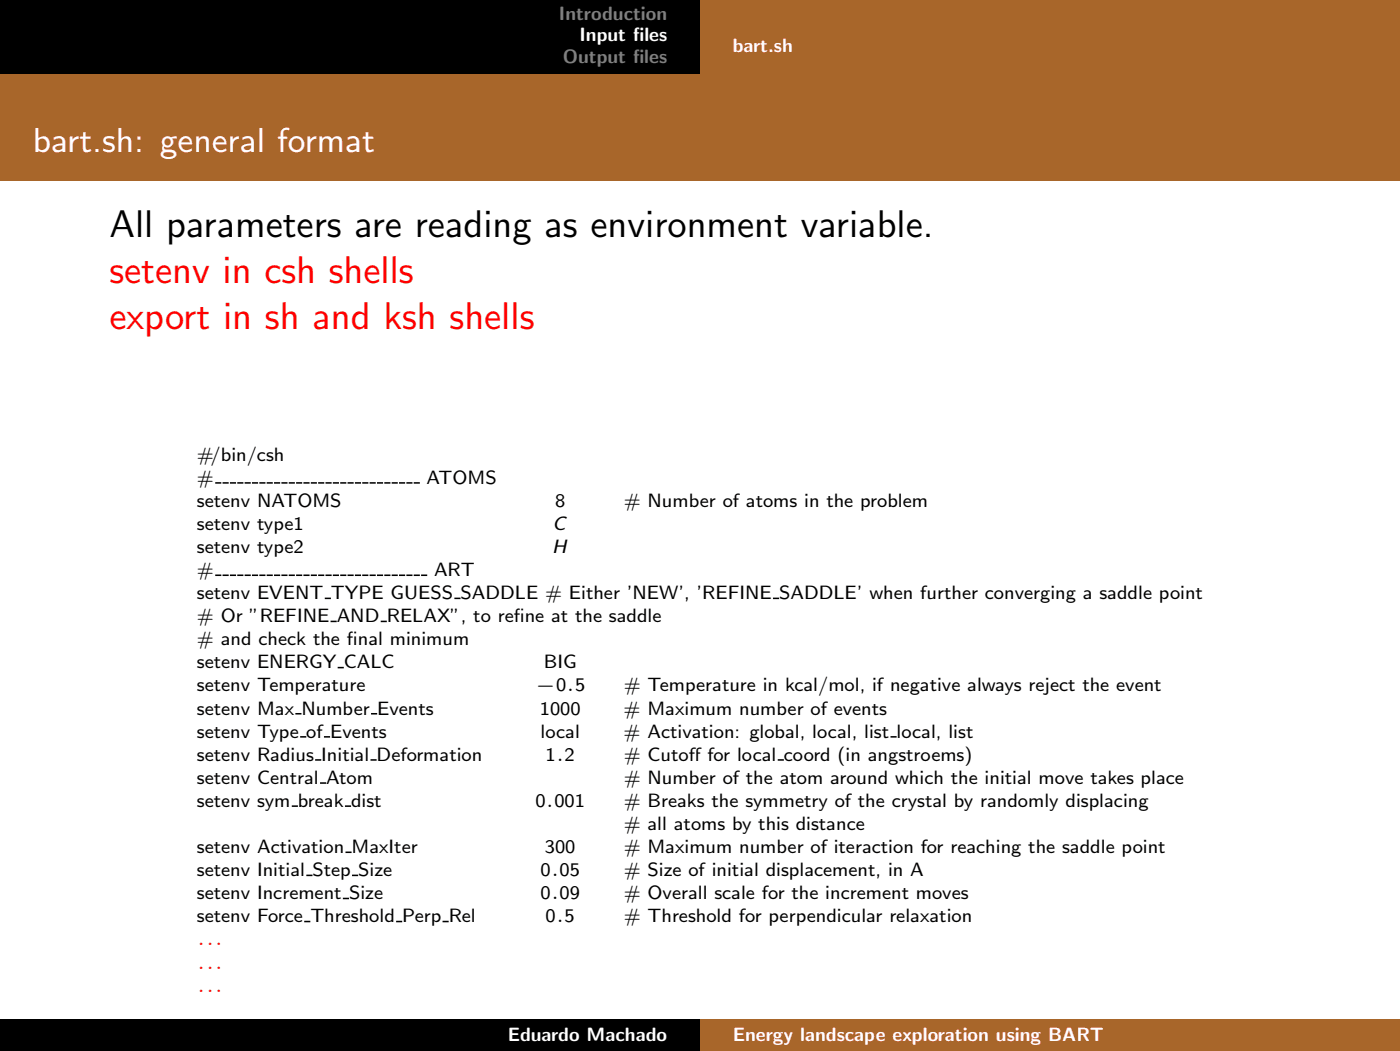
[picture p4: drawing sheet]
<svg xmlns="http://www.w3.org/2000/svg" width="128mm" height="96mm" viewBox="0 0 128 96" stroke-linecap="round" stroke-linejoin="round" font-family="sans-serif">
<defs><g id="words">
<text font-size="3.5" x="10" y="21.6">All parameters are reading as environment variable.</text>
<g font-size="3.5" fill="#f00">
<text x="10" y="25.8">setenv in csh shells</text>
<text x="10" y="30.1">export in sh and ksh shells</text>
</g>
<text font-size="3.2" fill="#fff" x="3" y="13.9">bart.sh: general format</text>
<g font-size="1.8" fill="#808080">
<text x="51.1" y="1.8">Introduction</text>
<text x="51.5" y="5.7">Output f</text>
<text x="57.9" y="5.7">iles</text>
</g>
<g font-size="1.8" fill="#fff">
<text x="53" y="3.8">Input f</text>
<text x="57.9" y="3.8">iles</text>
<text x="67" y="4.8">bart.sh</text>
<text x="46.4" y="95.1">Eduardo Machado</text>
<text x="67" y="95.1">Energy landscape exploration using BART</text>
</g>
<g font-size="1.8">
<text x="18" y="42.1">#/bin/csh</text>
<text x="18" y="44.2">#</text>
<text x="18" y="46.3">setenv NATOMS</text>
<text x="39" y="44.2">ATOMS</text>
<text x="50.8" y="46.3">8</text>
<text x="57" y="46.3"># Number of atoms in the problem</text>
<text x="18" y="48.4">setenv type1</text>
<text x="18" y="50.5">setenv type2</text>
<text x="18" y="52.6">#</text>
<text x="39.7" y="52.6">ART</text>
<text x="50.5" y="50.5">H</text>
<text x="50.5" y="48.4">C</text>
<text x="18" y="54.7">setenv EVENT TYPE GUESS SADDLE # Either ’NEW’, ’REFINE SADDLE’ when further converging a saddle point</text>
<text x="18" y="58.9"># and check the f</text>
<text x="18" y="56.8"># Or ”REFINE AND RELAX”, to ref</text>
<text x="31.7" y="58.9">inal minimum</text>
<text x="47" y="56.8">ine at the saddle</text>
<text x="18" y="61.1">setenv ENERGY CALC</text>
<text x="18" y="63.2">setenv Temperature</text>
<text x="18" y="65.3">setenv Max Number Events</text>
<text x="48.9" y="63.2">−0.5</text>
<text x="49.4" y="65.3">1000</text>
<text x="49.7" y="61.1">BIG</text>
<text x="57" y="65.3"># Maximum number of events</text>
<text x="57" y="63.2"># Temperature in kcal/mol, if negative always reject the event</text>
<text x="18" y="71.6">setenv Central Atom</text>
<text x="18" y="67.4">setenv Type of Events</text>
<text x="18" y="69.5">setenv Radius Initial Deformation</text>
<text x="49.4" y="67.4">local</text>
<text x="49.9" y="69.5">1.2</text>
<text x="57" y="67.4"># Activation: global, local, list local, list</text>
<text x="57" y="69.5"># Cutof</text>
<text x="57" y="71.6"># Number of the atom around which the initial move takes place</text>
<text x="63" y="69.5">f for local coord (in angstroems)</text>
<text x="18" y="73.7">setenv sym break dist</text>
<text x="18" y="77.9">setenv Activation MaxIter</text>
<text x="49" y="73.7">0.001</text>
<text x="49.8" y="77.9">300</text>
<text x="57" y="77.9"># Maximum number of iteraction for reaching the saddle point</text>
<text x="57" y="73.7"># Breaks the symmetry of the crystal by randomly displacing</text>
<text x="57" y="75.8"># all atoms by this distance</text>
<text x="18" y="80">setenv Initial Step Size</text>
<text x="18" y="82.1">setenv Increment Size</text>
<text x="49.4" y="80">0.05</text>
<text x="49.4" y="82.1">0.09</text>
<text x="57" y="80"># Size of initial displacement, in A</text>
<text x="57" y="82.1"># Overall scale for the increment moves</text>
<text x="18" y="84.2">setenv Force Threshold Perp Rel</text>
<text x="49.9" y="84.2">0.5</text>
<text x="57" y="84.2"># Threshold for perpendicular relaxation</text>
</g>
<g font-size="1.8" fill="#f00">
<text x="18" y="86.4">...</text>
<text x="18" y="88.5">...</text>
<text x="18" y="90.6">...</text>
</g>
</g></defs>
<path d="M0 0h64v6.8h-64z" fill="#000"/>
<g fill="#a8662a">
<path d="M64 0h64v6.8h-64z"/>
<path d="M0 6.8h128v9.7h-128z"/>
</g>
<g fill="none" stroke="#000" stroke-width=".14">
<path d="M19.7 44.1h.5M19.7 52.5h.5M20.3 44.1h.6M20.3 52.5h.6M21 44.1h.6M21 52.5h.6M21.7 44.1h.6M21.7 52.5h.6M22.4 44.1h.5M22.4 52.5h.5M23 44.1h.6M23 52.5h.6"/>
<path d="M23.7 44.1h.6M23.7 52.5h.6M24.4 44.1h.5M24.4 52.5h.5M25.1 44.1h.5M25.1 52.5h.5M25.7 44.1h.6M25.7 52.5h.6M26.4 44.1h.6M26.4 52.5h.6M27.1 44.1h.5M27.1 52.5h.5"/>
<path d="M27.7 44.1h.6M27.7 52.5h.6M28.4 44.1h.6M28.4 52.5h.6M29.1 44.1h.5M29.1 52.5h.5M29.7 54.7h.6M29.8 44.1h.5M29.8 52.5h.5M30.2 56.8h.6M30.4 44.1h.6M30.4 52.5h.6"/>
<path d="M31.1 44.1h.6M31.1 52.5h.6M31.8 44.1h.5M31.8 52.5h.5M32.4 44.1h.6M32.4 52.5h.6M33.1 44.1h.6M33.1 52.5h.6M33.8 44.1h.6M33.8 52.5h.6M34.5 44.1h.5M34.5 52.5h.5"/>
<path d="M34.8 56.8h.6M35.1 44.1h.6M35.1 52.5h.6M35.8 44.1h.6M35.8 52.5h.6M36.5 44.1h.5M36.5 52.5h.5M37.2 44.1h.5M37.2 52.5h.5M37.8 44.1h.6M37.8 52.5h.6M38.5 52.5h.6"/>
<path d="M41.5 54.7h.6M70.7 54.7h.5M26.7 73.6h.5M27 65.2h.6M27.4 67.3h.6M28 80h.6M28.8 69.4h.6M29.3 71.5h.5M29.6 67.3h.6M30.9 61h.5M31.5 73.6h.6M31.6 77.9h.5"/>
<path d="M32.2 80h.5M33.9 69.4h.5M33.9 65.2h.6M71.1 69.4h.6M81.4 67.3h.6M27.8 84.2h.6M31.3 82.1h.6M36.2 84.2h.6M40.5 84.2h.5"/>
</g>
<path d="M0 93.1h64v2.9h-64z" fill="#000"/>
<path d="M64 93.1h64v2.9h-64z" fill="#a8662a"/>
<use href="#words"/>
</svg>
